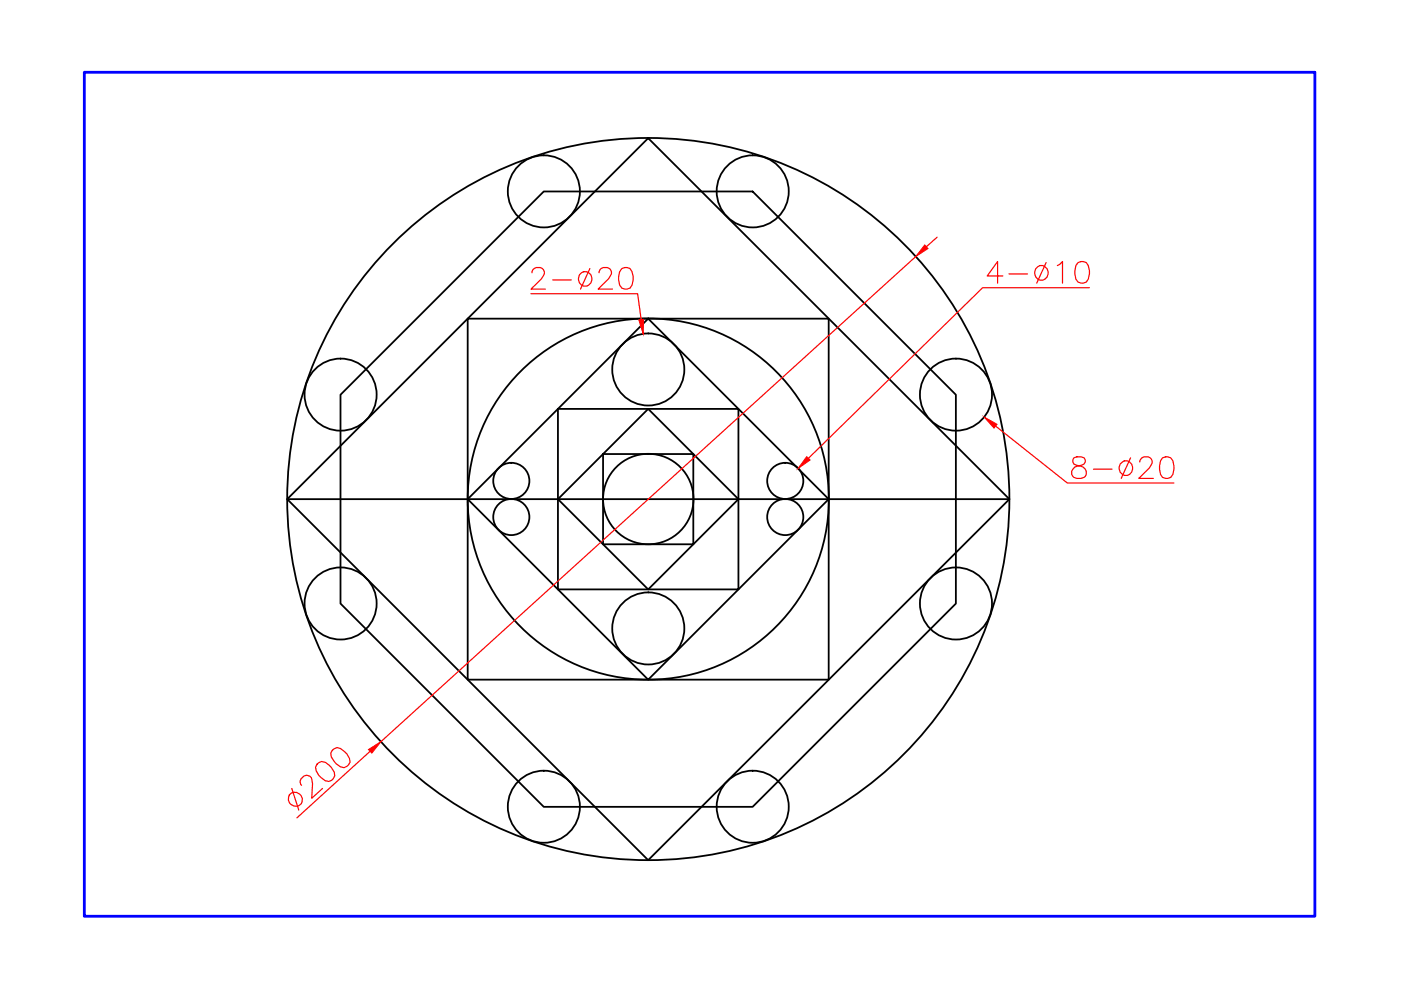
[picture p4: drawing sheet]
<svg xmlns="http://www.w3.org/2000/svg" width="297mm" height="210mm" viewBox="0 0 297 210" stroke-linecap="round" stroke-linejoin="round" font-family="sans-serif">
<!-- layer: Model -->
<g fill="none" stroke="#000" stroke-width=".38">
<path d="M99.2 67.6h76.5v76.5h-76.5zM137.4 67.6l38.3 38.2-38.3 38.3-38.2-38.3zM72.2 83.7l43.1-43.1h44.3l43.1 43.1v44.3l-43.1 43.1h-44.3l-43.1-43.1zM118.3 86.7h38.3v38.3h-38.3zM127.9 96.3h19.1v19.1h-19.1zM60.9 105.8l76.5-76.5 76.6 76.5-76.6 76.6zM60.9 105.8h153.1M118.3 105.8l19.1-19.1 19.2 19.1-19.2 19.2z"/>
<circle cx="115.3" cy="40.6" r="7.6"/>
<circle cx="159.6" cy="40.6" r="7.6"/>
<circle cx="137.4" cy="78.3" r="7.6"/>
<circle cx="72.2" cy="83.7" r="7.6"/>
<circle cx="202.7" cy="83.7" r="7.6"/>
<circle cx="108.4" cy="109.6" r="3.8"/>
<circle cx="108.4" cy="102" r="3.8"/>
<circle cx="137.4" cy="105.8" r="9.6"/>
<circle cx="137.4" cy="105.8" r="76.6"/>
<circle cx="137.4" cy="105.8" r="38.3"/>
<circle cx="166.5" cy="109.6" r="3.8"/>
<circle cx="166.5" cy="102" r="3.8"/>
<circle cx="72.2" cy="128" r="7.6"/>
<circle cx="137.4" cy="133.2" r="7.6"/>
<circle cx="202.7" cy="128" r="7.6"/>
<circle cx="115.3" cy="171" r="7.6"/>
<circle cx="159.6" cy="171" r="7.6"/>
</g>
<!-- layer: dim -->
<g fill="none" stroke="#f00" stroke-width=".25">
<path d="M112.8 57.8a1.09 1.09 0 0 1 .9-1.1h.9a1.11 1.11 0 0 1 .6 1.8l-.4 .6-2.2 2.2h3M117.2 59.4h3.9M125.1 56.9l-2 4.4M127 57.8a1.09 1.09 0 0 1 .9-1.1h.8a1.1 1.1 0 0 1 .7 1.8l-.4 .6-2.2 2.2h3.1M131.8 56.9a1.46 1.46 0 0 1 2.2 .7 3.5 3.5 0 0 1-.4 3.5 1.53 1.53 0 0 1-2.2-.6 3.8 3.8 0 0 1 .4-3.6zM194.2 54.4l-113.5 102.9M198.7 50.3l-2.3 2M212.6 58.5h-3.3l2.2-3v4.5M213.9 58.1h4M219.6 57a1.5 1.5 0 0 1 2.3-.1 1.5 1.5 0 0 1-.4 2.3 1.5 1.5 0 0 1-1.8-.3 1.5 1.5 0 0 1-.1-1.9zM221.8 55.7l-2 4.3M224.2 56.3l.4-.2 .7-.6v4.5"/>
<path d="M228.6 55.7a1.48 1.48 0 0 1 2.1 .6 3.6 3.6 0 0 1-.4 3.5 1.53 1.53 0 0 1-2.2-.6 3.8 3.8 0 0 1 .5-3.5zM112.6 62.3h22.6l.7 5.5M231 61h-22.7l-36.9 36.2M211.1 90.3l15.2 12.1h22.6M227.7 97.1a.93 .93 0 0 0 .4 1.5l.9 .2a1.32 1.32 0 0 1 1.3 1.2 1.32 1.32 0 0 1-1.1 1.4h-.9a1.26 1.26 0 0 1-1.1-1 1.26 1.26 0 0 1 .7-1.4l1.5-.4a.89 .89 0 0 0 .4-1.5l-.6-.2h-.9zM231.8 99.5h4M237.5 98.4a1.52 1.52 0 0 1 2.4-.1 1.52 1.52 0 0 1-.4 2.3 1.52 1.52 0 0 1-1.9-.3 1.52 1.52 0 0 1-.1-1.9zM239.7 97.1l-2 4.3M241.7 98a1.21 1.21 0 0 1 .8-1.1h.9a1.11 1.11 0 0 1 .7 1.7l-.5 .7-2.2 2.1h3.1M246.5 97.1a1.53 1.53 0 0 1 2.2 .6 3.8 3.8 0 0 1-.5 3.5 1.49 1.49 0 0 1-2.1-.6 3.9 3.9 0 0 1 .4-3.5zM70.5 159.1l.9-.6a3.7 3.7 0 0 1 2.8 3.1 1.51 1.51 0 0 1-2 1 4 4 0 0 1-2.1-2.9zM78.5 159.3l-15.5 14.1"/>
<path d="M61.4 168.5a1.54 1.54 0 0 1 2.3 0 1.54 1.54 0 0 1-.3 2.3 1.61 1.61 0 0 1-1.9-.4 1.61 1.61 0 0 1-.1-1.9zM61.9 167.2l1.4 4.5M63.9 166.5a1.08 1.08 0 0 1 0-1.4l.6-.6a1.16 1.16 0 0 1 1.6 .9l.2 .8-.2 3 2.3-2M67.2 162l.4-.3a2.07 2.07 0 0 1 2.7 1.1l.6 .9a1.43 1.43 0 0 1-.4 1.6 1.43 1.43 0 0 1-1.6 .2 3.7 3.7 0 0 1-2-2.9z"/>
<circle cx="124.1" cy="59.1" r="1.5"/>
</g>
<g fill="#f00" stroke="#f00" stroke-width=".21">
<path d="M196.1 51.9l.6 .8-2.5 1.7z"/>
<path d="M78.1 158.9l2.6-1.6-1.9 2.4z"/>
<path d="M135.4 67.8l1.1-.1-.1 3.1z"/>
<path d="M171 96.8l.8 .7-2.6 1.8z"/>
<path d="M208.7 88.4l2.7 1.6-.7 .8z"/>
</g>
<!-- layer: boder -->
<path d="M17.9 15.3h260.9v179h-260.9z" fill="none" stroke="#00f" stroke-width=".59"/>
</svg>
